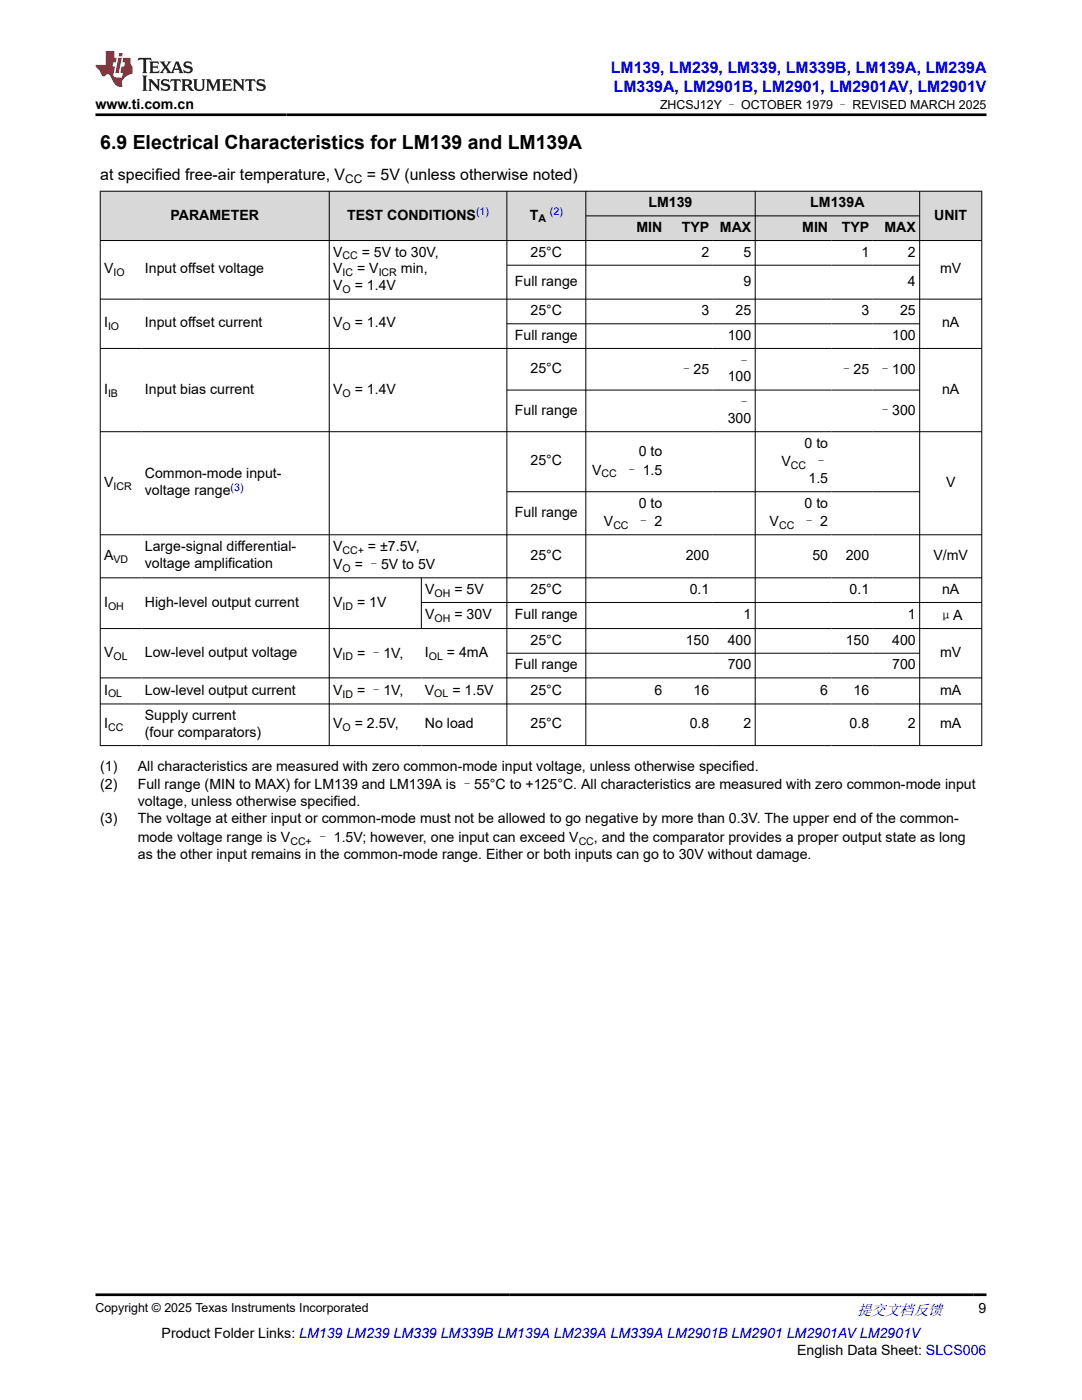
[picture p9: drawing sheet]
<svg xmlns="http://www.w3.org/2000/svg" width="216mm" height="279mm" viewBox="0 0 216 279" stroke-linecap="round" stroke-linejoin="round" font-family="sans-serif">
<defs><g id="words">
<text font-size="3.9" x="20" y="29.8">6.9 Electrical Characteristics for LM139 and LM139A</text>
<g font-size="3.2" fill="#00f">
<text x="121.9" y="14.5">LM139, LM239, LM339, LM339B, LM139A, LM239A</text>
<text x="122.4" y="18.3">LM339A, LM2901B, LM2901, LM2901AV, LM2901V</text>
</g>
<g font-size="3.2">
<text x="20" y="36">at specified free-air temperature, V</text>
<text x="73.2" y="36">= 5V (unless otherwise noted)</text>
</g>
<text font-size="3" fill="#00f" x="171" y="262.4">提交文档反馈</text>
<g font-size="2.8">
<text x="19" y="21.7">www.ti.com.cn</text>
<text x="129.4" y="41.4">LM139</text>
<text x="161.7" y="41.4">LM139A</text>
<text x="34" y="43.8">PARAMETER</text>
<text x="69.3" y="43.8">TEST CONDITIONS</text>
<text x="105.7" y="43.8">T</text>
<text x="127" y="46.3">MIN</text>
<text x="136" y="46.3">TYP</text>
<text x="143.7" y="46.3">MAX</text>
<text x="160.1" y="46.3">MIN</text>
<text x="168" y="46.3">TYP</text>
<text x="176.5" y="46.3">MAX</text>
<text x="186.4" y="43.8">UNIT</text>
<text x="66.5" y="51.2">V</text>
<text x="72.2" y="51.2">= 5V to 30V,</text>
<text x="105.9" y="51.2">25°C</text>
<text x="140" y="51.2">2</text>
<text x="148.4" y="51.2">5</text>
<text x="171.9" y="51.2">1</text>
<text x="181.2" y="51.2">2</text>
<text x="20.8" y="54.6">V</text>
<text x="28.9" y="54.6">Input offset voltage</text>
<text x="66.5" y="58">V</text>
<text x="66.5" y="54.6">V</text>
<text x="70.8" y="58">= 1.4V</text>
<text x="71.2" y="54.6">= V</text>
<text x="80" y="54.6">min,</text>
<text x="102.7" y="57">Full range</text>
<text x="148.4" y="57">9</text>
<text x="181.2" y="57">4</text>
<text x="187.6" y="54.6">mV</text>
<text x="20.8" y="65.4">I</text>
<text x="28.9" y="65.4">Input offset current</text>
<text x="66.5" y="65.4">V</text>
<text x="70.8" y="65.4">= 1.4V</text>
<text x="105.9" y="62.9">25°C</text>
<text x="140" y="62.9">3</text>
<text x="146.8" y="62.9">25</text>
<text x="171.9" y="62.9">3</text>
<text x="179.6" y="62.9">25</text>
<text x="188" y="65.4">nA</text>
<text x="102.7" y="67.8">Full range</text>
<text x="145.2" y="67.8">100</text>
<text x="178" y="67.8">100</text>
<text x="105.9" y="74.4">25°C</text>
<text x="135.6" y="74.6">–25</text>
<text x="145.2" y="76.1">100</text>
<text x="147.1" y="73">–</text>
<text x="167.5" y="74.6">–25 –100</text>
<text x="20.8" y="78.6">I</text>
<text x="28.9" y="78.6">Input bias current</text>
<text x="66.5" y="78.6">V</text>
<text x="70.8" y="78.6">= 1.4V</text>
<text x="102.7" y="82.7">Full range</text>
<text x="147.1" y="81.3">–</text>
<text x="175.2" y="82.9">–300</text>
<text x="188" y="78.6">nA</text>
<text x="145.2" y="84.4">300</text>
<text x="160.5" y="89.3">0 to</text>
<text x="28.9" y="95.5">Common-mode input-</text>
<text x="105.9" y="92.9">25°C</text>
<text x="118.1" y="94.7">V</text>
<text x="124.7" y="94.7">– 1.5</text>
<text x="127.5" y="91">0 to</text>
<text x="155.9" y="93">V</text>
<text x="162.4" y="93">–</text>
<text x="20.8" y="97.2">V</text>
<text x="28.9" y="98.9">voltage range</text>
<text x="127.5" y="101.3">0 to</text>
<text x="160.5" y="101.3">0 to</text>
<text x="161.3" y="96.4">1.5</text>
<text x="188.8" y="97.2">V</text>
<text x="102.7" y="103.2">Full range</text>
<text x="120.5" y="105">V</text>
<text x="127" y="105">– 2</text>
<text x="153.6" y="105">V</text>
<text x="160.1" y="105">– 2</text>
<text x="20.8" y="111.8">A</text>
<text x="28.9" y="110.1">Large-signal differential-</text>
<text x="28.9" y="113.4">voltage amplification</text>
<text x="66.5" y="109.9">V</text>
<text x="66.5" y="113.6">V</text>
<text x="70.8" y="113.6">= –5V to 5V</text>
<text x="73.4" y="109.9">= ±7.5V,</text>
<text x="105.9" y="111.8">25°C</text>
<text x="136.8" y="111.8">200</text>
<text x="162.1" y="111.8">50</text>
<text x="168.7" y="111.8">200</text>
<text x="186.3" y="111.8">V/mV</text>
<text x="84.8" y="118.5">V</text>
<text x="90.7" y="118.5">= 5V</text>
<text x="105.9" y="118.5">25°C</text>
<text x="137.6" y="118.5">0.1</text>
<text x="169.5" y="118.5">0.1</text>
<text x="188" y="118.5">nA</text>
<text x="20.8" y="121.1">I</text>
<text x="28.9" y="121.1">High-level output current</text>
<text x="66.5" y="121.1">V</text>
<text x="71.2" y="121.1">= 1V</text>
<text x="84.8" y="123.6">V</text>
<text x="90.7" y="123.6">= 30V</text>
<text x="102.7" y="123.6">Full range</text>
<text x="148.4" y="123.6">1</text>
<text x="181.2" y="123.6">1</text>
<text x="187.4" y="123.7">μA</text>
<text x="20.8" y="131.1">V</text>
<text x="28.9" y="131.1">Low-level output voltage</text>
<text x="66.5" y="131.2">V</text>
<text x="71.2" y="131.2">= –1V,</text>
<text x="84.8" y="131.1">I</text>
<text x="89.2" y="131.1">= 4mA</text>
<text x="105.9" y="128.6">25°C</text>
<text x="136.8" y="128.6">150</text>
<text x="145.2" y="128.6">400</text>
<text x="168.7" y="128.6">150</text>
<text x="178" y="128.6">400</text>
<text x="187.6" y="131.1">mV</text>
<text x="102.7" y="133.6">Full range</text>
<text x="145.2" y="133.6">700</text>
<text x="178" y="133.6">700</text>
<text x="20.8" y="138.6">I</text>
<text x="28.9" y="138.6">Low-level output current</text>
<text x="28.9" y="143.7">Supply current</text>
<text x="66.5" y="138.8">V</text>
<text x="71.2" y="138.8">= –1V,</text>
<text x="84.8" y="138.6">V</text>
<text x="90.3" y="138.6">= 1.5V</text>
<text x="105.9" y="138.6">25°C</text>
<text x="130.6" y="138.6">6</text>
<text x="138.4" y="138.6">16</text>
<text x="163.7" y="138.6">6</text>
<text x="170.3" y="138.6">16</text>
<text x="187.6" y="138.6">mA</text>
<text x="20.8" y="145.4">I</text>
<text x="28.9" y="147.1">(four comparators)</text>
<text x="66.5" y="145.4">V</text>
<text x="70.8" y="145.4">= 2.5V,</text>
<text x="84.8" y="145.4">No load</text>
<text x="105.9" y="145.4">25°C</text>
<text x="137.6" y="145.4">0.8</text>
<text x="148.4" y="145.4">2</text>
<text x="169.5" y="145.4">0.8</text>
<text x="181.2" y="145.4">2</text>
<text x="187.6" y="145.4">mA</text>
<text x="20" y="153.9">(1)</text>
<text x="27.5" y="153.9">All characteristics are measured with zero common-mode input voltage, unless otherwise specified.</text>
<text x="20" y="157.5">(2)</text>
<text x="27.5" y="157.5">Full range (MIN to MAX) for LM139 and LM139A is –55°C to +125°C. All characteristics are measured with zero common-mode input</text>
<text x="27.5" y="160.9">voltage, unless otherwise specified.</text>
<text x="20" y="164.3">(3)</text>
<text x="27.5" y="164.3">The voltage at either input or common-mode must not be allowed to go negative by more than 0.3V. The upper end of the common-</text>
<text x="27.5" y="168">mode voltage range is V</text>
<text x="63" y="168">– 1.5V; however, one input can exceed V</text>
<text x="118.5" y="168">, and the comparator provides a proper output state as long</text>
<text x="27.5" y="171.4">as the other input remains in the common-mode range. Either or both inputs can go to 30V without damage.</text>
<text x="195.3" y="262.1">9</text>
<text x="32.3" y="266.9">Product Folder Links: LM139 LM239 LM339 LM339B LM139A LM239A LM339A LM2901B LM2901 LM2901AV LM2901V</text>
<text x="159" y="270.3">English Data Sheet: SLCS006</text>
</g>
<g font-size="2.5">
<text x="131.7" y="21.8">ZHCSJ12Y – OCTOBER 1979 – REVISED MARCH 2025</text>
<text x="19" y="261.8">Copyright © 2025 Texas Instruments Incorporated</text>
</g>
<text font-size="2.4" x="68.9" y="36.6">CC</text>
<g font-size="2.1" fill="#00f">
<text x="95" y="42.9">(1)</text>
<text x="109.7" y="42.9">(2)</text>
<text x="46" y="97.9">(3)</text>
</g>
<g font-size="2.1">
<text x="107.4" y="44.4">A</text>
<text x="68.3" y="51.8">CC</text>
<text x="22.6" y="55.1">IO</text>
<text x="68.3" y="55.1">IC</text>
<text x="68.3" y="58.5">O</text>
<text x="75.6" y="55.1">ICR</text>
<text x="21.6" y="65.9">IO</text>
<text x="68.3" y="65.9">O</text>
<text x="21.6" y="79.1">IB</text>
<text x="68.3" y="79.1">O</text>
<text x="120" y="95.3">CC</text>
<text x="157.8" y="93.6">CC</text>
<text x="22.6" y="97.7">ICR</text>
<text x="122.4" y="105.6">CC</text>
<text x="155.4" y="105.6">CC</text>
<text x="22.6" y="112.3">VD</text>
<text x="68.3" y="110.5">CC+</text>
<text x="68.3" y="114.2">O</text>
<text x="86.7" y="119.1">OH</text>
<text x="21.6" y="121.7">OH</text>
<text x="68.3" y="121.7">ID</text>
<text x="86.7" y="124.1">OH</text>
<text x="22.6" y="131.7">OL</text>
<text x="68.3" y="131.8">ID</text>
<text x="85.6" y="131.7">OL</text>
<text x="21.6" y="139.2">OL</text>
<text x="68.3" y="139.3">ID</text>
<text x="86.7" y="139.2">OL</text>
<text x="21.6" y="145.9">CC</text>
<text x="68.3" y="145.9">O</text>
<text x="57.9" y="168.5">CC+</text>
<text x="115.5" y="168.5">CC</text>
</g>
</g></defs>
<g fill="#d8d8d8">
<path d="M20 38.2h175.9v4.9h-175.9z" fill-rule="evenodd"/>
<path d="M20.1 38.2h45.5v9.7h-45.5z" fill-rule="evenodd"/>
<path d="M65.8 38.2h35.3v9.7h-35.3z" fill-rule="evenodd"/>
<path d="M101.2 38.2h15.6v9.7h-15.6z" fill-rule="evenodd"/>
<path d="M117 38.2h33.6v4.8h-33.6z" fill-rule="evenodd"/>
<path d="M150.8 38.2h32.6v4.8h-32.6z" fill-rule="evenodd"/>
<path d="M183.6 38.2h12.2v9.7h-12.2z" fill-rule="evenodd"/>
<path d="M117 43.1h15.9v4.8h-15.9z" fill-rule="evenodd"/>
<path d="M132.9 43.1h9.3v4.8h-9.3z" fill-rule="evenodd"/>
<path d="M142.2 43.1h8.4v4.8h-8.4z" fill-rule="evenodd"/>
<path d="M150.8 43.1h15.2v4.8h-15.2z" fill-rule="evenodd"/>
<path d="M166 43.1h8.2v4.8h-8.2z" fill-rule="evenodd"/>
<path d="M174.2 43.1h9.2v4.8h-9.2z" fill-rule="evenodd"/>
</g>
<g fill="none" stroke="#000" stroke-width=".2">
<path d="M19.9 38.2h176.1M20 38.1v110.8M65.7 38.1v110.8M101.1 38.1v110.8M116.9 38.1v110.8M150.7 38.1v110.8M183.5 38.1v110.8M195.9 38.1v110.8M19.9 48h176.1M19.9 59.7h176.1M101.1 52.9h82.5M116.9 43.1h66.7"/>
<path d="M19.9 69.5h176.1M101.1 64.6h82.5M101.1 77.8h82.5M19.9 86.2h176.1M101.1 98.1h82.5M19.9 106.7h176.1M19.9 115.3h176.1M84.1 115.3v10.2M19.9 125.4h176.1M19.9 135.3h176.1M84.1 120.2h111.9M101.1 130.4h82.5"/>
<path d="M19.9 140.5h176.1M19.9 148.8h176.1"/>
</g>
<path d="M27.7 11.6l-.2 .5 .5-.2h.6v.1v2.2l-.2 .4h1l-.2-.4v-2.2v-.1h.5l.5 .2-.1-.5zM29.8 12.3l.2 .4v1.5l-.2 .4h1.9l.1-.6a1.08 1.08 0 0 1-1.3 .2v-.7h.6l.4 .2v-.7l-.4 .2h-.6v-.5l.2-.2a1 1 0 0 1 1 .3l-.1-.5zM31.8 12.3l1 1.1-1 1.2h.9l-.2-.2 .4-.8 .5 .8-.2 .2h1.6l-.2-.2 .1-.5h1l.1 .5-.1 .2h.9l-.2-.3-.8-2h-.5l-1 2.2-.8-1.1 .9-1.1h-.8l.2 .2-.5 .6-.3-.6 .1-.2zM35.2 12.7l.4 1h-.8zM36.8 12.4a.65 .65 0 0 0-.2 .7 .65 .65 0 0 0 .6 .5l.7 .1 .1 .3a.79 .79 0 0 1-.7 .4 .79 .79 0 0 1-.7-.5l.1 .7 .2-.1a.93 .93 0 0 0 1.1 .1 .93 .93 0 0 0 .4-1 1.46 1.46 0 0 0-1.2-.6l-.1-.3a1.09 1.09 0 0 1 1.2 .2l-.2-.6-.1 .1-.6-.2zM28.4 15.1l.2 .4v2.2l-.2 .4h1l-.2-.4v-2.2l.2-.4zM29.6 15.8l.2 .4v1.5l-.2 .4h.8l-.3-.4v-1.3l1.7 1.8v-2l.2-.4h-.8l.2 .2 .1 1.1-1.2-1.3zM32.3 15.9a.65 .65 0 0 0-.2 .8 .65 .65 0 0 0 .7 .4l.6 .2 .1 .2a.79 .79 0 0 1-.7 .4 .79 .79 0 0 1-.7-.5l.1 .7 .2-.1a.93 .93 0 0 0 1.1 .1 .93 .93 0 0 0 .4-.9 1.46 1.46 0 0 0-1.2-.6l-.1-.4a1.09 1.09 0 0 1 1.2 .2l-.2-.6-.1 .1-.6-.1zM34.1 15.8l-.1 .6a.63 .63 0 0 1 .7-.3l.1 1.6-.3 .4h1l-.2-.4v-1.6a.66 .66 0 0 1 .8 .3l-.1-.6zM36.2 15.8l.2 .4v1.5l-.2 .4h.9l-.2-.2v-.7h.5l.1 .2a.79 .79 0 0 0 1.2 .6l-1-.9a.61 .61 0 0 0 .6-.6 .61 .61 0 0 0-.5-.7zM36.9 16.1h.2a.47 .47 0 0 1 .5 .1 .47 .47 0 0 1 .1 .5l-.2 .1-.6 .1zM38.5 15.8l.2 .2a2.27 2.27 0 0 0 .4 2 1.04 1.04 0 0 0 1.7-.7v-1.3l.2-.2h-.8l.2 .4v1.1a.6 .6 0 0 1-.6 .6 .6 .6 0 0 1-.6-.6v-1.1l.3-.4zM41.1 15.8l.2 .4v1.5l-.2 .4h.7l-.2-.4v-1.4l.9 1.9 .8-1.9v1.4l-.2 .4h1l-.3-.4v-1.5l.3-.4h-.8l-.7 1.5-.7-1.5zM44.3 15.8l.2 .4v1.5l-.2 .4h1.9l.1-.6a1.09 1.09 0 0 1-1.3 .2v-.7h.6l.4 .2v-.6l-.4 .2h-.6v-.6l.2-.1a1.01 1.01 0 0 1 1 .3l-.1-.6zM46.4 15.8l.3 .4v1.5l-.3 .4h.8l-.2-.4v-1.3l1.6 1.8v-2l.2-.4h-.7l.2 .2v1.1l-1.2-1.3zM49 15.8l-.1 .6a.63 .63 0 0 1 .8-.3v1.6l-.3 .4h1l-.2-.4v-1.6a.66 .66 0 0 1 .8 .3l-.1-.6zM51.4 15.9a.65 .65 0 0 0-.2 .8 .65 .65 0 0 0 .6 .4l.6 .2 .2 .2a.79 .79 0 0 1-.8 .4 .79 .79 0 0 1-.6-.5l.1 .7 .2-.1a.93 .93 0 0 0 1 .1 .93 .93 0 0 0 .5-.9 1.46 1.46 0 0 0-1.3-.6l-.1-.4a1.09 1.09 0 0 1 1.3 .2l-.2-.6-.2 .1-.5-.1z" fill="#231f20"/>
<path d="M21.1 10.2v2.8h-2.1l.1 .3 .9 1a.95 .95 0 0 0 .9 .9 .59 .59 0 0 1 .6-.4 .59 .59 0 0 1 .5 .4l.4 .7a1.59 1.59 0 0 0 2.1 1.4 1.61 1.61 0 0 1 1-2.3l1-.3-.1-1.5a1.59 1.59 0 0 1-.4-1.7h-1.4l-.2 .9h.5l-.1 .9h-.5l-.2 1v.2l.4 .1-.2 .9h-.6a.73 .73 0 0 1-1.1-.7l.3-1.5h-.5l.2-.9h.5l.2-.9h-.5v-1.3zM23.6 11.5l-.6 3.1h.7l.6-3.1zM23.8 10.6l-.1 .6h.7l.1-.6z" fill="#ed1c24"/>
<path d="M19 22.9h177.8M19 258.4h177.8" fill="none" stroke="#000" stroke-width=".53"/>
<use href="#words"/>
</svg>
